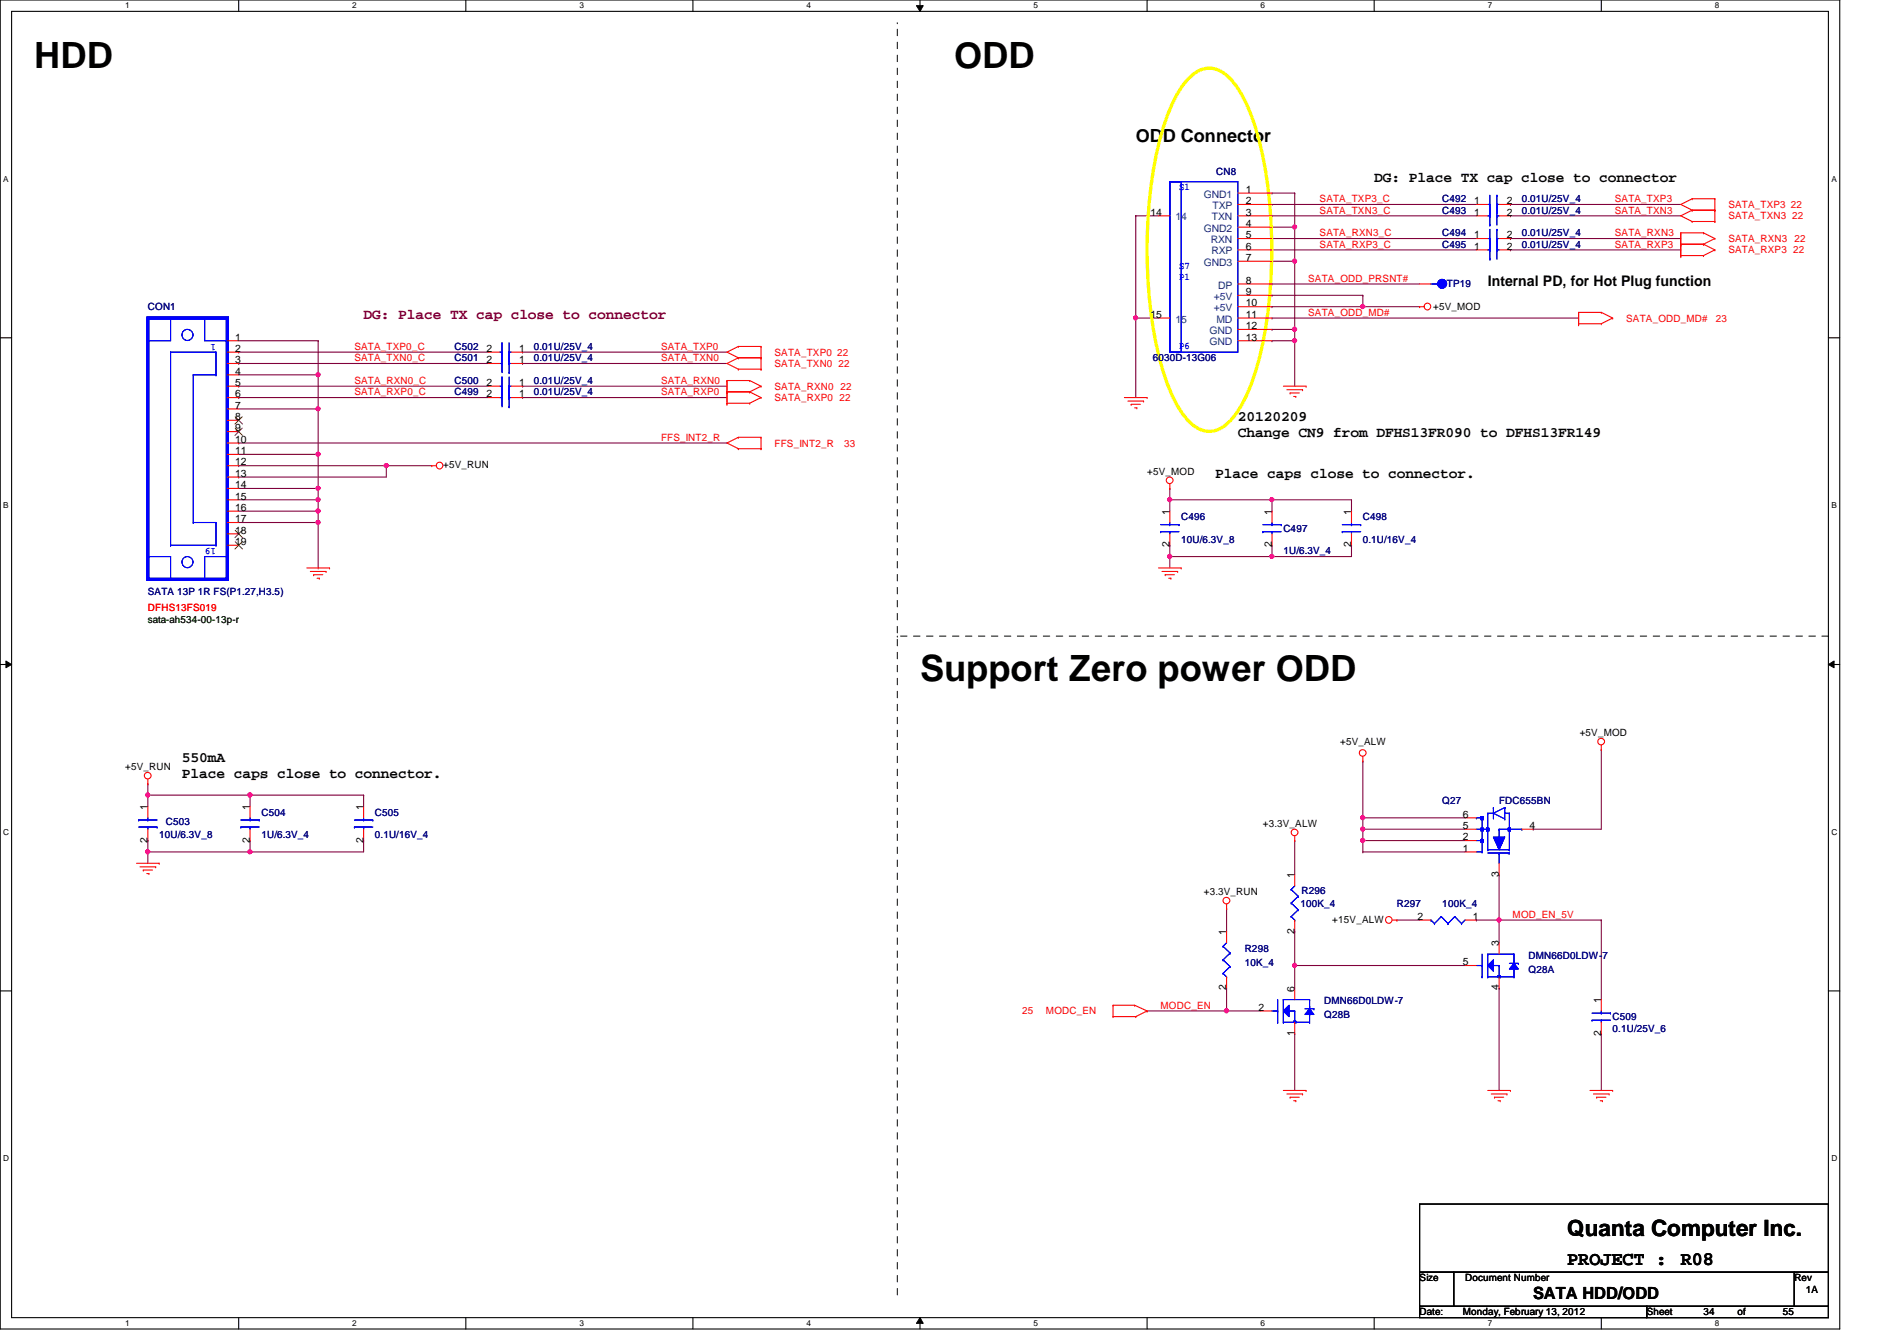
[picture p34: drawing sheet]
<svg xmlns="http://www.w3.org/2000/svg" width="297mm" height="210mm" viewBox="0 0 297 210" stroke-linecap="round" stroke-linejoin="round" font-family="sans-serif">
<defs><g id="words">
<g font-size="5.7">
<text x="5.4" y="10.6">HDD</text>
<text x="149.4" y="10.6">ODD</text>
<text x="144.1" y="106.6">Support Zero power ODD</text>
</g>
<text font-size="3.5" x="245.4" y="193.5">Quanta Computer Inc.</text>
<g font-size="3">
<text x="245.4" y="198.1">PROJECT :</text>
<text x="263.2" y="198.1">R08</text>
</g>
<text font-size="2.8" x="177.8" y="22.2">ODD Connector</text>
<text font-size="2.6" x="240.1" y="203.3">SATA HDD/ODD</text>
<g font-size="2.3">
<text x="215.2" y="28.5">DG: Place TX cap close to connector</text>
<text x="233" y="44.8">Internal PD, for Hot Plug function</text>
<text x="193.8" y="65.9">20120209</text>
<text x="193.8" y="68.4">Change CN9 from DFHS13FR090 to DFHS13FR149</text>
<text x="190.3" y="74.8">Place caps close to connector.</text>
<text x="28.5" y="119.2">550mA</text>
<text x="28.5" y="121.8">Place caps close to connector.</text>
</g>
<text font-size="2.3" fill="#800000" x="56.9" y="49.9">DG: Place TX cap close to connector</text>
<g font-size="1.6" fill="#00f">
<text x="184.6" y="29.7">S1</text>
<text x="184.6" y="42.1">S7</text>
<text x="184.6" y="43.9">P1</text>
<text x="33.8" y="53.8" transform="rotate(180 33.8 53.8)">1</text>
<text x="184.6" y="54.6">P6</text>
<text x="33.8" y="85.8" transform="rotate(180 33.8 85.8)">19</text>
</g>
<g font-size="1.6" fill="#000080">
<text x="190.5" y="27.4">CN8</text>
<text x="225.8" y="33.4">C493</text>
<text x="225.8" y="31.7">C492</text>
<text x="238.3" y="33.4">0.01U/25V_4</text>
<text x="238.3" y="31.7">0.01U/25V_4</text>
<text x="225.8" y="38.8">C495</text>
<text x="225.8" y="37">C494</text>
<text x="238.3" y="38.8">0.01U/25V_4</text>
<text x="238.3" y="37">0.01U/25V_4</text>
<text x="226.6" y="45">TP19</text>
<text x="23.2" y="48.6">CON1</text>
<text x="71.2" y="54.8">C502</text>
<text x="71.2" y="56.6">C501</text>
<text x="83.6" y="54.8">0.01U/25V_4</text>
<text x="83.6" y="56.6">0.01U/25V_4</text>
<text x="180.5" y="56.6">6030D-13G06</text>
<text x="71.2" y="61.9">C499</text>
<text x="71.2" y="60.1">C500</text>
<text x="83.6" y="61.9">0.01U/25V_4</text>
<text x="83.6" y="60.1">0.01U/25V_4</text>
<text x="185" y="81.4">C496</text>
<text x="201" y="83.2">C497</text>
<text x="213.4" y="81.4">C498</text>
<text x="185" y="85">10U/6.3V_8</text>
<text x="201" y="86.8">1U/6.3V_4</text>
<text x="213.4" y="85">0.1U/16V_4</text>
<text x="23.2" y="93.2">SATA 13P 1R FS(P1.27,H3.5)</text>
<text x="225.8" y="125.9">Q27</text>
<text x="234.7" y="125.9">FDC655BN</text>
<text x="24.9" y="131.2">10U/6.3V_8</text>
<text x="26" y="129.1">C503</text>
<text x="40.9" y="127.7">C504</text>
<text x="40.9" y="131.2">1U/6.3V_4</text>
<text x="58.7" y="127.7">C505</text>
<text x="58.7" y="131.2">0.1U/16V_4</text>
<text x="203.6" y="141.9">100K_4</text>
<text x="203.8" y="140">R296</text>
<text x="218.7" y="141.9">R297</text>
<text x="225.8" y="141.9">100K_4</text>
<text x="194.9" y="149">R298</text>
<text x="194.9" y="151.1">10K_4</text>
<text x="239.3" y="152.2">Q28A</text>
<text x="239.3" y="150.1">DMN66D0LDW-7</text>
<text x="207.3" y="159.3">Q28B</text>
<text x="207.3" y="157.2">DMN66D0LDW-7</text>
<text x="252.5" y="159.7">C509</text>
<text x="252.5" y="161.5">0.1U/25V_6</text>
</g>
<g font-size="1.6">
<text x="180.2" y="33.7">14</text>
<text x="195.1" y="30.2">1</text>
<text x="195.1" y="35.5">4</text>
<text x="195.1" y="32">2</text>
<text x="195.1" y="33.7">3</text>
<text x="230.8" y="33.7">1</text>
<text x="230.8" y="32">1</text>
<text x="236" y="33.7">2</text>
<text x="236" y="32">2</text>
<text x="195.1" y="40.9">7</text>
<text x="195.1" y="37.3">5</text>
<text x="195.1" y="39.1">6</text>
<text x="230.8" y="39.1">1</text>
<text x="230.8" y="37.3">1</text>
<text x="236" y="39.1">2</text>
<text x="236" y="37.3">2</text>
<text x="195.1" y="44.4">8</text>
<text x="195.1" y="46.2">9</text>
<text x="195.1" y="48">10</text>
<text x="36.8" y="53.3">1</text>
<text x="180.2" y="49.7">15</text>
<text x="195.1" y="49.7">11</text>
<text x="195.1" y="51.5">12</text>
<text x="195.1" y="53.3">13</text>
<text x="224.4" y="48.6">+5V_MOD</text>
<text x="36.8" y="58.6">4</text>
<text x="36.8" y="56.9">3</text>
<text x="36.8" y="55.1">2</text>
<text x="76.2" y="55.1">2</text>
<text x="76.2" y="56.9">2</text>
<text x="81.3" y="55.1">1</text>
<text x="81.3" y="56.9">1</text>
<text x="36.8" y="65.7">8</text>
<text x="36.8" y="64">7</text>
<text x="36.8" y="62.2">6</text>
<text x="36.8" y="60.4">5</text>
<text x="76.2" y="62.2">2</text>
<text x="76.2" y="60.4">2</text>
<text x="81.3" y="62.2">1</text>
<text x="81.3" y="60.4">1</text>
<text x="36.8" y="71.1">11</text>
<text x="36.8" y="69.3">10</text>
<text x="36.8" y="67.5">9</text>
<text x="36.8" y="76.4">14</text>
<text x="36.8" y="74.6">13</text>
<text x="36.8" y="72.9">12</text>
<text x="69.4" y="73.3">+5V_RUN</text>
<text x="179.6" y="74.3">+5V_MOD</text>
<text x="36.8" y="83.5">18</text>
<text x="36.8" y="81.7">17</text>
<text x="36.8" y="80">16</text>
<text x="36.8" y="78.2">15</text>
<text x="183.1" y="80.6" transform="rotate(-90 183.1 80.6)">1</text>
<text x="199.1" y="80.6" transform="rotate(-90 199.1 80.6)">1</text>
<text x="211.6" y="80.6" transform="rotate(-90 211.6 80.6)">1</text>
<text x="36.8" y="85.3">19</text>
<text x="183.1" y="85.7" transform="rotate(-90 183.1 85.7)">2</text>
<text x="199.1" y="85.7" transform="rotate(-90 199.1 85.7)">2</text>
<text x="211.6" y="85.7" transform="rotate(-90 211.6 85.7)">2</text>
<text x="209.8" y="116.7">+5V_ALW</text>
<text x="247.4" y="115.2">+5V_MOD</text>
<text x="19.6" y="120.6">+5V_RUN</text>
<text x="23.1" y="131.9" transform="rotate(-90 23.1 131.9)">2</text>
<text x="23.1" y="126.8" transform="rotate(-90 23.1 126.8)">1</text>
<text x="39.1" y="131.9" transform="rotate(-90 39.1 131.9)">2</text>
<text x="39.1" y="126.8" transform="rotate(-90 39.1 126.8)">1</text>
<text x="56.9" y="131.9" transform="rotate(-90 56.9 131.9)">2</text>
<text x="56.9" y="126.8" transform="rotate(-90 56.9 126.8)">1</text>
<text x="197.7" y="129.5">+3.3V_ALW</text>
<text x="229.1" y="128">6</text>
<text x="229.1" y="129.8">5</text>
<text x="229.1" y="131.5">2</text>
<text x="239.5" y="129.8">4</text>
<text x="202.7" y="137.5" transform="rotate(-90 202.7 137.5)">1</text>
<text x="229.1" y="133.3">1</text>
<text x="234.7" y="137.2" transform="rotate(-90 234.7 137.2)">3</text>
<text x="188.5" y="140.1">+3.3V_RUN</text>
<text x="222" y="144">2</text>
<text x="230.6" y="144">1</text>
<text x="192" y="146.3" transform="rotate(-90 192 146.3)">1</text>
<text x="202.7" y="146.1" transform="rotate(-90 202.7 146.1)">2</text>
<text x="208.6" y="144.4">+15V_ALW</text>
<text x="234.7" y="148.1" transform="rotate(-90 234.7 148.1)">3</text>
<text x="192" y="155" transform="rotate(-90 192 155)">2</text>
<text x="202.7" y="155.2" transform="rotate(-90 202.7 155.2)">6</text>
<text x="229.1" y="151.1">5</text>
<text x="234.7" y="155" transform="rotate(-90 234.7 155)">4</text>
<text x="197.1" y="158.2">2</text>
<text x="250.7" y="157" transform="rotate(-90 250.7 157)">1</text>
<text x="202.7" y="162.1" transform="rotate(-90 202.7 162.1)">1</text>
<text x="250.7" y="162.1" transform="rotate(-90 250.7 162.1)">2</text>
<text x="222.3" y="200.6">Size</text>
<text x="229.4" y="200.6">Document Number</text>
<text x="281" y="200.6">Rev</text>
<text x="282.7" y="202.4">1A</text>
<text x="222.3" y="205.9">Date:</text>
<text x="229.1" y="205.9">Monday, February 13, 2012</text>
<text x="257.8" y="205.9">Sheet</text>
<text x="266.7" y="205.9">34</text>
<text x="272.1" y="205.9">of</text>
<text x="279.2" y="205.9">55</text>
</g>
<g font-size="1.6" fill="#004080">
<text x="184.1" y="34.5">14</text>
<text x="188.5" y="30.9">GND1</text>
<text x="189.8" y="34.5">TXN</text>
<text x="189.9" y="32.7">TXP</text>
<text x="188.5" y="36.3">GND2</text>
<text x="188.5" y="41.6">GND3</text>
<text x="189.6" y="38.1">RXN</text>
<text x="189.7" y="39.8">RXP</text>
<text x="190.1" y="46.9">+5V</text>
<text x="190.8" y="45.2">DP</text>
<text x="184.1" y="50.5">15</text>
<text x="189.4" y="52.3">GND</text>
<text x="190.1" y="48.7">+5V</text>
<text x="190.5" y="50.5">MD</text>
<text x="189.4" y="54.1">GND</text>
</g>
<g font-size="1.6" fill="#f00">
<text x="206.6" y="33.4">SATA_TXN3_C</text>
<text x="206.6" y="31.7">SATA_TXP3_C</text>
<text x="252.9" y="33.4">SATA_TXN3</text>
<text x="252.9" y="31.7">SATA_TXP3</text>
<text x="270.6" y="32.6">SATA_TXP3 22</text>
<text x="270.6" y="34.3">SATA_TXN3 22</text>
<text x="206.6" y="38.8">SATA_RXP3_C</text>
<text x="206.6" y="37">SATA_RXN3_C</text>
<text x="252.9" y="38.8">SATA_RXP3</text>
<text x="252.9" y="37">SATA_RXN3</text>
<text x="270.6" y="37.9">SATA_RXN3 22</text>
<text x="270.6" y="39.7">SATA_RXP3 22</text>
<text x="204.8" y="44.1">SATA_ODD_PRSNT#</text>
<text x="204.8" y="49.4">SATA_ODD_MD#</text>
<text x="254.6" y="50.3">SATA_ODD_MD#</text>
<text x="268.7" y="50.3">23</text>
<text x="55.5" y="56.6">SATA_TXN0_C</text>
<text x="55.5" y="54.8">SATA_TXP0_C</text>
<text x="103.5" y="56.6">SATA_TXN0</text>
<text x="103.5" y="54.8">SATA_TXP0</text>
<text x="121.3" y="57.4">SATA_TXN0 22</text>
<text x="121.3" y="55.7">SATA_TXP0 22</text>
<text x="55.5" y="60.1">SATA_RXN0_C</text>
<text x="55.5" y="61.9">SATA_RXP0_C</text>
<text x="103.5" y="60.1">SATA_RXN0</text>
<text x="103.5" y="61.9">SATA_RXP0</text>
<text x="121.3" y="62.8">SATA_RXP0 22</text>
<text x="121.3" y="61">SATA_RXN0 22</text>
<text x="103.5" y="69">FFS_INT2_R</text>
<text x="121.3" y="69.9">FFS_INT2_R</text>
<text x="132.2" y="69.9">33</text>
<text x="23.2" y="95.7">DFHS13FS019</text>
<text x="236.9" y="143.7">MOD_EN_5V</text>
<text x="160.1" y="158.8">25</text>
<text x="163.8" y="158.8">MODC_EN</text>
<text x="181.7" y="157.9">MODC_EN</text>
</g>
<text font-size="1.6" fill="#004000" x="23.2" y="97.5">sata-ah534-00-13p-r</text>
<g font-size="1.3">
<text x="19.6" y="1.3">1</text>
<text x="55.2" y="1.3">2</text>
<text x="90.7" y="1.3">3</text>
<text x="126.3" y="1.3">4</text>
<text x="161.8" y="1.3">5</text>
<text x="197.4" y="1.3">6</text>
<text x="233" y="1.3">7</text>
<text x="268.5" y="1.3">8</text>
<text x=".5" y="28.4">A</text>
<text x="286.8" y="28.4">A</text>
<text x=".5" y="79.5">B</text>
<text x="286.8" y="79.5">B</text>
<text x=".5" y="130.7">C</text>
<text x="286.8" y="130.7">C</text>
<text x=".5" y="181.8">D</text>
<text x="286.8" y="181.8">D</text>
<text x="19.6" y="207.6">1</text>
<text x="55.2" y="207.6">2</text>
<text x="90.7" y="207.6">3</text>
<text x="126.3" y="207.6">4</text>
<text x="161.8" y="207.6">5</text>
<text x="197.4" y="207.6">6</text>
<text x="233" y="207.6">7</text>
<text x="268.5" y="207.6">8</text>
</g>
</g></defs>
<path d="M0 0h288.1v208h-288.1zM1.8 1.8h284.5v204.4h-284.5z" fill="none" stroke="#000" stroke-width=".17"/>
<g fill="#fff">
<path d="M19.6 .2h.7v1.4h-.7z"/>
<path d="M19.6 206.4h.7v1.4h-.7z"/>
</g>
<path d="M37.4 0v1.8M37.4 206.2v1.8" fill="none" stroke="#000" stroke-width=".17"/>
<g fill="#fff">
<path d="M55.2 .2h.6v1.4h-.6z"/>
<path d="M55.2 206.4h.6v1.4h-.6z"/>
</g>
<path d="M72.9 0v1.8M72.9 206.2v1.8" fill="none" stroke="#000" stroke-width=".17"/>
<g fill="#fff">
<path d="M90.7 .2h.7v1.4h-.7z"/>
<path d="M90.7 206.4h.7v1.4h-.7z"/>
</g>
<path d="M108.5 0v1.8M108.5 206.2v1.8" fill="none" stroke="#000" stroke-width=".17"/>
<g fill="#fff">
<path d="M126.3 .2h.7v1.4h-.7z"/>
<path d="M126.3 206.4h.7v1.4h-.7z"/>
</g>
<path d="M144.1 0v1.8M144.1 206.2v1.8" fill="none" stroke="#000" stroke-width=".17"/>
<path d="M143.5 .9h1.1l-.5 .9zM144.1 206.2l.5 .9h-1.1z" fill="#000"/>
<path d="M143.5 .9h1.1l-.5 .9zM144.1 206.2l.5 .9h-1.1z" fill="none" stroke="#000" stroke-width=".16"/>
<g fill="#fff">
<path d="M161.8 .2h.7v1.4h-.7z"/>
<path d="M161.8 206.4h.7v1.4h-.7z"/>
</g>
<path d="M179.6 0v1.8M179.6 206.2v1.8" fill="none" stroke="#000" stroke-width=".17"/>
<g fill="#fff">
<path d="M197.4 .2h.7v1.4h-.7z"/>
<path d="M197.4 206.4h.7v1.4h-.7z"/>
</g>
<path d="M215.2 0v1.8M215.2 206.2v1.8" fill="none" stroke="#000" stroke-width=".17"/>
<g fill="#fff">
<path d="M233 .2h.6v1.4h-.6z"/>
<path d="M233 206.4h.6v1.4h-.6z"/>
</g>
<path d="M250.7 0v1.8M250.7 206.2v1.8" fill="none" stroke="#000" stroke-width=".17"/>
<g fill="#fff">
<path d="M268.5 .2h.7v1.4h-.7z"/>
<path d="M268.5 206.4h.7v1.4h-.7z"/>
<path d="M.5 27.3h.8v1.4h-.8z"/>
<path d="M286.8 27.3h.8v1.4h-.8z"/>
<path d="M.5 78.4h.8v1.4h-.8z"/>
<path d="M286.8 78.4h.8v1.4h-.8z"/>
</g>
<path d="M0 52.9h1.8M286.3 52.9h1.8" fill="none" stroke="#000" stroke-width=".17"/>
<g fill="#fff">
<path d="M.5 129.5h.9v1.4h-.9z"/>
<path d="M286.8 129.5h.9v1.4h-.9z"/>
</g>
<path d="M0 104h1.8M286.3 104h1.8" fill="none" stroke="#000" stroke-width=".17"/>
<path d="M.9 103.5l.9 .5-.9 .5zM286.3 104l.9-.5v1z" fill="#000"/>
<path d="M.9 103.5l.9 .5-.9 .5zM286.3 104l.9-.5v1z" fill="none" stroke="#000" stroke-width=".16"/>
<g fill="#fff">
<path d="M.5 180.6h.9v1.4h-.9z"/>
<path d="M286.8 180.6h.9v1.4h-.9z"/>
</g>
<path d="M0 155.1h1.8M286.3 155.1h1.8" fill="none" stroke="#000" stroke-width=".17"/>
<path d="M199.2 44.4h.1M199.2 44.4h23.1M37.4 69.3h.1M37.4 60.5h.1M37.4 72.9h.1M37.4 69.3h76.4M37.4 60.5h39.1M37.4 72.9h30.2M60.5 72.9h.1M60.5 72.9v1.8M81.8 60.5h.1M81.8 60.5h32" fill="none" stroke="#800040" stroke-width=".17"/>
<circle cx="60.5" cy="72.9" r=".32" fill="#f0f"/>
<circle cx="60.5" cy="72.9" r=".32" fill="none" stroke="#f0f" stroke-width=".17"/>
<g fill="none" stroke="#800040" stroke-width=".17">
<path d="M37.4 56.9h.1M37.4 55.1h.1M37.4 56.9h39.1M37.4 55.1h39.1M81.8 56.9h.1M81.8 55.1h.1M81.8 56.9h32M81.8 55.1h32M199.2 48h.1M199.2 53.3h.1M199.2 53.3h3.5M202.7 53.3h.1"/>
<path d="M202.7 53.3v7.2M213.4 46.2h.1M213.4 46.2v1.8h-14.2M37.4 74.7h.1M37.4 62.2h.1M37.4 74.7h23.1M37.4 62.2h39.1M81.8 62.2h.1M81.8 62.2h32"/>
</g>
<circle cx="202.7" cy="53.3" r=".32" fill="#f0f"/>
<circle cx="202.7" cy="53.3" r=".32" fill="none" stroke="#f0f" stroke-width=".17"/>
<path d="M199.2 35.6h.1M202.7 30.2h.1M202.7 30.2v5.4h-3.5M202.7 40.9h.1M202.7 40.9v10.7" fill="none" stroke="#800040" stroke-width=".17"/>
<circle cx="202.7" cy="40.9" r=".32" fill="#f0f"/>
<circle cx="202.7" cy="40.9" r=".32" fill="none" stroke="#f0f" stroke-width=".17"/>
<path d="M199.2 51.6h.1M199.2 51.6h3.5" fill="none" stroke="#800040" stroke-width=".17"/>
<circle cx="202.7" cy="51.5" r=".32" fill="#f0f"/>
<circle cx="202.7" cy="51.5" r=".32" fill="none" stroke="#f0f" stroke-width=".17"/>
<path d="M213.4 48h.1M213.4 48h8.9" fill="none" stroke="#800040" stroke-width=".17"/>
<circle cx="213.4" cy="48" r=".32" fill="#f0f"/>
<circle cx="213.4" cy="48" r=".32" fill="none" stroke="#f0f" stroke-width=".17"/>
<g fill="none" stroke="#800040" stroke-width=".17">
<path d="M199.2 30.2h.1M199.2 39.1h.1M199.2 37.3h.1M199.2 30.2h3.5M199.2 39.1h32M199.2 37.3h32M202.7 35.6h.1M202.7 35.6v5.3h-3.5M236.5 39.1h.1M236.5 37.3h.1M236.5 39.1h26.7M236.5 37.3h26.7"/>
<path d="M199.2 46.2h.1M199.2 40.9h.1M199.2 46.2h14.2"/>
</g>
<circle cx="202.7" cy="35.5" r=".32" fill="#f0f"/>
<circle cx="202.7" cy="35.5" r=".32" fill="none" stroke="#f0f" stroke-width=".17"/>
<path d="M177.8 33.8h.1M177.8 33.8h3.6M177.8 49.8h.1M177.8 49.8v12.4M177.8 49.8h3.6" fill="none" stroke="#800040" stroke-width=".17"/>
<circle cx="177.8" cy="49.8" r=".32" fill="#f0f"/>
<circle cx="177.8" cy="49.8" r=".32" fill="none" stroke="#f0f" stroke-width=".17"/>
<g fill="none" stroke="#800040" stroke-width=".17">
<path d="M177.8 33.8h.1M177.8 33.8v16M199.2 33.8h.1M199.2 32h.1M199.2 33.8h32M199.2 32h32M236.5 33.8h.1M236.5 32h.1M236.5 33.8h26.7M236.5 32h26.7M202.7 51.6h.1M202.7 51.6v1.7"/>
<path d="M23.2 122.7h.1M23.2 124.5h.1M23.2 122.7v1.8M23.2 124.5h16M56.9 124.5h.1M56.9 124.5v1.7"/>
</g>
<circle cx="39.1" cy="124.4" r=".32" fill="#f0f"/>
<circle cx="39.1" cy="124.4" r=".32" fill="none" stroke="#f0f" stroke-width=".17"/>
<circle cx="23.1" cy="124.4" r=".32" fill="#f0f"/>
<circle cx="23.1" cy="124.4" r=".32" fill="none" stroke="#f0f" stroke-width=".17"/>
<path d="M23.2 124.5h.1M23.2 133.3h.1M23.2 124.5v1.7M23.2 133.3h16M39.2 124.5h.1M39.2 124.5v1.7M56.9 131.6h.1M56.9 131.6v1.7" fill="none" stroke="#800040" stroke-width=".17"/>
<circle cx="23.1" cy="133.3" r=".32" fill="#f0f"/>
<circle cx="23.1" cy="133.3" r=".32" fill="none" stroke="#f0f" stroke-width=".17"/>
<path d="M39.2 124.5h.1M39.2 124.5h17.7" fill="none" stroke="#800040" stroke-width=".17"/>
<circle cx="39.1" cy="124.4" r=".32" fill="#f0f"/>
<circle cx="39.1" cy="124.4" r=".32" fill="none" stroke="#f0f" stroke-width=".17"/>
<path d="M39.2 133.3h.1M39.2 133.3h17.7" fill="none" stroke="#800040" stroke-width=".17"/>
<circle cx="39.1" cy="133.3" r=".32" fill="#f0f"/>
<circle cx="39.1" cy="133.3" r=".32" fill="none" stroke="#f0f" stroke-width=".17"/>
<path d="M183.2 87.1h.1M183.2 87.1h16M23.2 131.6h.1M23.2 133.3h.1M23.2 131.6v3.5M39.2 131.6h.1M39.2 131.6v1.7" fill="none" stroke="#800040" stroke-width=".17"/>
<circle cx="183.1" cy="87.1" r=".32" fill="#f0f"/>
<circle cx="183.1" cy="87.1" r=".32" fill="none" stroke="#f0f" stroke-width=".17"/>
<path d="M183.2 78.2h.1M183.2 78.2v1.8M183.2 85.3h.1M183.2 85.3v1.8M199.2 85.3h.1M199.2 87.1h.1M199.2 85.3v1.8M199.2 87.1h12.4" fill="none" stroke="#800040" stroke-width=".17"/>
<circle cx="199.2" cy="87.1" r=".32" fill="#f0f"/>
<circle cx="199.2" cy="87.1" r=".32" fill="none" stroke="#f0f" stroke-width=".17"/>
<path d="M199.2 78.2h.1M199.2 78.2h12.4M183.2 87.1h.1M183.2 87.1v1.8M211.6 85.3h.1M211.6 85.3v1.8M192.1 158.2h.1M192.1 158.2h5.3" fill="none" stroke="#800040" stroke-width=".17"/>
<circle cx="192" cy="158.2" r=".32" fill="#f0f"/>
<circle cx="192" cy="158.2" r=".32" fill="none" stroke="#f0f" stroke-width=".17"/>
<path d="M179.6 158.2h.1M179.6 158.2h12.5M202.7 151.1h.1M202.7 151.1h26.7" fill="none" stroke="#800040" stroke-width=".17"/>
<circle cx="202.7" cy="151.1" r=".32" fill="#f0f"/>
<circle cx="202.7" cy="151.1" r=".32" fill="none" stroke="#f0f" stroke-width=".17"/>
<path d="M213.4 131.6h.1M213.4 133.3h.1M213.4 128h.1M213.4 131.6v1.7M213.4 133.3h16M213.4 128h16M202.7 151.1h.1M202.7 151.1v3.6" fill="none" stroke="#800040" stroke-width=".17"/>
<circle cx="213.4" cy="128" r=".32" fill="#f0f"/>
<circle cx="213.4" cy="128" r=".32" fill="none" stroke="#f0f" stroke-width=".17"/>
<path d="M213.4 131.6h.1M213.4 131.6h16" fill="none" stroke="#800040" stroke-width=".17"/>
<circle cx="213.4" cy="131.5" r=".32" fill="#f0f"/>
<circle cx="213.4" cy="131.5" r=".32" fill="none" stroke="#f0f" stroke-width=".17"/>
<path d="M213.4 129.8h.1M213.4 129.8h16" fill="none" stroke="#800040" stroke-width=".17"/>
<circle cx="213.4" cy="129.8" r=".32" fill="#f0f"/>
<circle cx="213.4" cy="129.8" r=".32" fill="none" stroke="#f0f" stroke-width=".17"/>
<g fill="none" stroke="#800040" stroke-width=".17">
<path d="M213.4 119.1h.1M213.4 119.1v12.5M202.7 131.6h.1M202.7 131.6v5.3M213.4 128h.1M213.4 129.8h.1M234.7 136.9h.1M234.7 136.9v10.7M240.1 129.8h.1M240.1 129.8h10.6M202.7 145.8h.1M202.7 145.8v5.3"/>
<path d="M218.7 144h.1M218.7 144h3.6M231.2 144h.1M231.2 144h19.5M234.7 144h.1M250.7 144h.1M250.7 144v12.5M202.7 161.8h.1M202.7 161.8v8.9M250.7 161.8h.1M250.7 161.8v8.9"/>
</g>
<circle cx="234.7" cy="144" r=".32" fill="#f0f"/>
<circle cx="234.7" cy="144" r=".32" fill="none" stroke="#f0f" stroke-width=".17"/>
<path d="M199.2 49.8h.1M199.2 49.8h48M199.2 78.2v1.8M199.2 80h.1M234.7 154.7h.1M234.7 154.7v16" fill="none" stroke="#800040" stroke-width=".17"/>
<circle cx="199.2" cy="78.2" r=".32" fill="#f0f"/>
<circle cx="199.2" cy="78.2" r=".32" fill="none" stroke="#f0f" stroke-width=".17"/>
<path d="M183.2 76.5h.1M183.2 78.2h.1M183.2 76.5v1.7M183.2 78.2h16M211.6 78.2v1.8M211.6 80h.1" fill="none" stroke="#800040" stroke-width=".17"/>
<circle cx="183.1" cy="78.2" r=".32" fill="#f0f"/>
<circle cx="183.1" cy="78.2" r=".32" fill="none" stroke="#f0f" stroke-width=".17"/>
<path d="M37.4 53.3h12.4M49.8 53.3h.1M49.8 58.7h.1M49.8 53.3v5.4M250.7 117.3h.1M250.7 117.3v12.5M192.1 158.2h.1M192.1 142.2h.1M192.1 142.2v3.6M192.1 154.7v3.5" fill="none" stroke="#800040" stroke-width=".17"/>
<circle cx="49.8" cy="58.6" r=".32" fill="#f0f"/>
<circle cx="49.8" cy="58.6" r=".32" fill="none" stroke="#f0f" stroke-width=".17"/>
<path d="M37.4 58.7h12.4M49.8 58.7h.1M49.8 58.7v5.3M37.4 64h12.4M49.8 64h.1" fill="none" stroke="#800040" stroke-width=".17"/>
<circle cx="49.8" cy="64" r=".32" fill="#f0f"/>
<circle cx="49.8" cy="64" r=".32" fill="none" stroke="#f0f" stroke-width=".17"/>
<path d="M49.8 71.1h.1M49.8 64v7.1" fill="none" stroke="#800040" stroke-width=".17"/>
<circle cx="49.8" cy="71.1" r=".32" fill="#f0f"/>
<circle cx="49.8" cy="71.1" r=".32" fill="none" stroke="#f0f" stroke-width=".17"/>
<path d="M37.4 71.1h12.4M37.4 76.5h12.4M49.8 71.1h.1M49.8 76.5h.1M49.8 71.1v5.4" fill="none" stroke="#800040" stroke-width=".17"/>
<circle cx="49.8" cy="76.4" r=".32" fill="#f0f"/>
<circle cx="49.8" cy="76.4" r=".32" fill="none" stroke="#f0f" stroke-width=".17"/>
<path d="M49.8 78.2h.1M49.8 76.5v1.7" fill="none" stroke="#800040" stroke-width=".17"/>
<circle cx="49.8" cy="78.2" r=".32" fill="#f0f"/>
<circle cx="49.8" cy="78.2" r=".32" fill="none" stroke="#f0f" stroke-width=".17"/>
<path d="M37.4 78.2h12.4M49.8 78.2h.1M49.8 78.2v1.8M49.8 80h.1" fill="none" stroke="#800040" stroke-width=".17"/>
<circle cx="49.8" cy="80" r=".32" fill="#f0f"/>
<circle cx="49.8" cy="80" r=".32" fill="none" stroke="#f0f" stroke-width=".17"/>
<path d="M37.4 80h12.4M37.4 81.8h12.4M49.8 80h.1M49.8 81.8h.1M49.8 80v1.8" fill="none" stroke="#800040" stroke-width=".17"/>
<circle cx="49.8" cy="81.8" r=".32" fill="#f0f"/>
<circle cx="49.8" cy="81.8" r=".32" fill="none" stroke="#f0f" stroke-width=".17"/>
<path d="M49.8 88.9h.1M49.8 81.8v7.1" fill="none" stroke="#800040" stroke-width=".17"/>
<g fill="none" stroke="#f00" stroke-width=".17">
<path d="M263.2 38.4h.1M263.2 38.2h.1M263.2 36.4h.1M263.2 36.4v3.8M263.2 36.4h3.5M263.2 38.2h3.5M265 31.1h.1M265 32.9h.1M265 34.7h.1M265 31.1l-1.8 .9 1.8 .9M265 31.1h3.5M265 32.9h3.5"/>
<path d="M265 32.9l-1.8 .9 1.8 .9M265 34.7h3.5M266.7 36.4h.1M266.7 38.2h.1M266.7 36.4l1.8 .9M266.7 38.2l1.8 .9M268.5 31.1h.1M268.5 32.9h.1M268.5 34.7h.1M268.5 37.3h.1M268.5 39.1h.1M268.5 31.1v3.6"/>
<path d="M268.5 37.3l-1.8 .9M268.5 39.1l-1.8 .9M113.8 59.6h.1M113.8 59.6v3.7M113.8 59.6h3.6M115.6 56h.1M115.6 57.8h.1M115.6 54.2h.1M115.6 56l-1.8 .9 1.8 .9M115.6 56h3.6M115.6 57.8h3.6M115.6 54.2l-1.8 .9 1.8 .9"/>
<path d="M115.6 54.2h3.6M117.4 59.6h.1M117.4 59.6l1.8 .9M119.2 56h.1M119.2 57.8h.1M119.2 54.2h.1M119.2 54.2v3.6M222.3 48h.1M222.3 48h.7M247.2 50.8h.1M247.2 50.7h.1M247.2 48.9h.1"/>
<path d="M247.2 48.9v1.9M247.2 48.9h3.5M247.2 50.7h3.5M250.7 48.9h.1M250.7 50.7h.1M250.7 48.9l1.8 .9M252.5 49.8h.1M252.5 49.8l-1.8 .9M263.2 40.2h.1M263.2 40h.1M263.2 40h3.5M266.7 40h.1"/>
<path d="M67.6 72.9h.1M67.6 72.9h.7M113.8 63.3h.1M113.8 63.1h.1M113.8 61.3h.1M113.8 61.5h.1M113.8 61.3h3.6M113.8 63.1h3.6M115.6 68.5h.1M115.6 70.2h.1M115.6 68.5l-1.8 .8 1.8 .9M115.6 68.5h3.6"/>
<path d="M115.6 70.2h3.6M117.4 61.3h.1M117.4 63.1h.1M117.4 61.3l1.8 .9M119.2 68.5h.1M119.2 70.2h.1M119.2 62.2h.1M119.2 60.5h.1M119.2 68.5v1.7M119.2 62.2l-1.8 .9M119.2 60.5l-1.8 .8M176.1 62.2h3.5"/>
<path d="M176.6 62.8h2.5M177.1 63.3h.1M177.1 63.3h1.5M177.7 63.8h.3M178 63.8h.1M179.1 62.8h.1M179.6 62.2h.1M183.2 76.5h.1M183.2 75.7v.8M201 60.5h3.5M201.5 61h2.5M202 61.5h.1"/>
<path d="M202 61.5h1.5M202.6 62.1h.3M202.9 62.1h.1M204 61h.1M204.5 60.5h.1M48 88.9h3.6M48.6 89.5h2.5M49.1 90h.1M49.1 90h1.4M49.7 90.5h.3M50 90.5h.1M51.1 89.5h.1"/>
<path d="M51.6 88.9h.1M181.4 88.9h3.6M181.9 89.5h2.5M182.5 90h.1M182.5 90h1.4M183 90.5h.3M183.3 90.5h.1M184.4 89.5h.1M185 88.9h.1M213.4 119.1h.1M213.4 118.4v.7M250.7 117.3h.1"/>
<path d="M250.7 116.6v.7M21.4 135.1h3.5M21.9 135.7h2.5M22.4 136.2h.1M22.4 136.2h1.5M23 136.7h.3M23.2 122.7h.1M23.2 122v.7M23.3 136.7h.1M24.4 135.7h.1M24.9 135.1h.1M202.7 131.6h.1"/>
<path d="M202.7 130.9v.7M202.7 136.9v1.8M174.3 157.4h.1M174.3 159.1h.1M174.3 157.4h3.4M174.3 159.1h3.5M174.3 157.4v1.7M177.7 157.4h.1M177.7 157.4l1.9 .8M177.8 159.1h.1M179.6 158.2h.1M179.6 158.2l-1.8 .9"/>
<path d="M192.1 142.2h.1M192.1 141.5v.7M202.7 144v1.8M218 144h.7M218.7 144h.1M201 170.7h3.5M201.5 171.2h2.5M202 171.7h.1M202 171.7h1.5M202.6 172.3h.3M202.9 172.3h.1M204 171.2h.1"/>
<path d="M204.5 170.7h.1M233 170.7h3.5M233.5 171.2h2.5M234 171.7h.1M234 171.7h1.5M234.6 172.3h.3M234.9 172.3h.1M236 171.2h.1M236.5 170.7h.1M249 170.7h3.5M249.5 171.2h2.5M250 171.7h.1"/>
<path d="M250 171.7h1.5M250.6 172.3h.3M250.9 172.3h.1M252 171.2h.1M252.5 170.7h.1"/>
<circle cx="223.5" cy="48" r=".52"/>
<circle cx="68.8" cy="72.9" r=".52"/>
<circle cx="183.2" cy="75.2" r=".52"/>
<circle cx="213.4" cy="117.9" r=".52"/>
<circle cx="250.7" cy="116.1" r=".52"/>
<circle cx="23.1" cy="121.4" r=".52"/>
<circle cx="202.7" cy="130.3" r=".52"/>
<circle cx="192" cy="141" r=".52"/>
<circle cx="217.4" cy="144" r=".52"/>
</g>
<path d="M222.3 188.5h64v10.6h-64zM222.3 199.1h5.3v5.4h-5.3zM227.6 199.1h53.4v5.4h-53.4zM281 199.1h5.3v5.4h-5.3zM222.3 204.5h35.5v1.7h-35.5zM257.8 204.5h28.5v1.7h-28.5z" fill="none" stroke="#000" stroke-width=".17"/>
<path d="M140.5 3.6h.1M140.5 99.6h.1M286.3 99.6h-145.8M140.5 202.7v-199.1" fill="none" stroke="#000" stroke-width=".16" stroke-dasharray="1 1 1 1 1 1 1 1"/>
<path d="M186 12.4a4.1 4.1 0 0 1 5.9-.7 16.2 16.2 0 0 1 4.4 7.3 67.8 67.8 0 0 1 2.7 25.2 54.9 54.9 0 0 1-3.4 16.6 14.8 14.8 0 0 1-3.7 5.7 3.8 3.8 0 0 1-5.1 0 16.2 16.2 0 0 1-4.3-7.3 68.4 68.4 0 0 1-2.7-25.2 54.9 54.9 0 0 1 3.3-16.7 16.4 16.4 0 0 1 2.9-4.9z" fill="none" stroke="#ff0" stroke-width=".51"/>
<path d="M202.2 139.2h.1M202.2 139.2l1.1 1.1M202.7 138.7l-.5 .5M202.2 141.4h.1M202.2 143.5h.1M202.2 141.4l1.1 1M202.2 143.5l.5 .5M202.7 144h.1M203.3 140.3h.1M203.3 142.4h.1M203.3 140.3l-1.1 1.1M203.3 142.4l-1.1 1.1" fill="none" stroke="#00f" stroke-width=".17"/>
<path d="M233 151.1l.8-.9v1.8z" fill="#00f"/>
<path d="M233 151.1l.8-.9v1.8z" fill="none" stroke="#00f" stroke-width=".17"/>
<path d="M237.1 150.8l.6 .9h-1.4z" fill="#00f"/>
<g fill="none" stroke="#00f" stroke-width=".17">
<path d="M231.2 151.1h.9M232.1 151.1h.1M232.1 152.9h.1M232.1 149.4v3.5M233 149.4h.1M233 152.9h.1M233 149.4h4.1M233 149.4v3.5M233 152.9h4.1M233.8 151.1h.1M233.8 151.1h.9M234.6 152.7h.1"/>
<path d="M234.6 152.7v.2M234.6 152.7h.3M234.7 152.9h.1M234.7 151.1h.1M234.7 151.1v1.8M234.9 152.7h.1M234.9 152.9h.1M234.9 152.7v.2M236.3 150.8h1.4M237.1 150.8l.6 .9h-1.4zM237.1 149.4h.1M237.1 150.4h.1"/>
<path d="M237.1 152.9h.1M237.1 151.7h.1M237.1 149.4v1.4M237.1 151.7v1.2M237.7 150.8h.1"/>
</g>
<path d="M233 151.1l.8-.9v1.8z" fill="#00f"/>
<path d="M233 151.1l.8-.9v1.8z" fill="none" stroke="#00f" stroke-width=".17"/>
<path d="M237.1 150.8l.6 .9h-1.4z" fill="#00f"/>
<g fill="none" stroke="#00f" stroke-width=".17">
<path d="M78.3 62.2h.3M78.6 60.8h.1M78.6 62.2h.1M78.6 60.8v2.9M79.7 62.2h.1M79.7 63.7h.1M79.7 62.2h.3M79.7 60.8v2.9M231.2 151.1h.9M232.1 151.1h.1M232.1 152.9h.1M232.1 149.4v3.5"/>
<path d="M233 149.4h.1M233 152.9h.1M233 149.4h4.1M233 149.4v3.5M233 152.9h4.1M233.8 151.1h.1M233.8 151.1h.9M234.6 152.7h.1M234.6 152.7v.2M234.6 152.7h.3M234.7 152.9h.1M234.7 151.1h.1"/>
<path d="M234.7 151.1v1.8M234.9 152.7h.1M234.9 152.9h.1M234.9 152.7v.2M236.3 150.8h1.4M237.1 150.8l.6 .9h-1.4zM237.1 149.4h.1M237.1 150.4h.1M237.1 152.9h.1M237.1 151.7h.1M237.1 149.4v1.4M237.1 151.7v1.2"/>
<path d="M237.7 150.8h.1"/>
</g>
<path d="M76.5 62.2h1.8M80 62.2h1.8M229.4 151.1h1.8M234.7 147.6v1.8M234.7 152.9v1.8" fill="none" stroke="#f00" stroke-width=".17"/>
<path d="M201 158.2l.8-.8v1.7z" fill="#00f"/>
<path d="M201 158.2l.8-.8v1.7z" fill="none" stroke="#00f" stroke-width=".17"/>
<path d="M205.1 157.9l.6 .9h-1.4z" fill="#00f"/>
<g fill="none" stroke="#00f" stroke-width=".17">
<path d="M199.2 158.2h.9M200.1 158.2h.1M200.1 156.5v3.5M201 156.5h.1M201 156.5h4.1M201 156.5v3.5M201.8 158.2h.1M201.8 158.2h.9M202.6 159.9h.1M202.6 159.9v.1M202.6 159.9h.3M202.7 158.2h.1"/>
<path d="M202.7 158.2v1.8M202.9 159.9h.1M202.9 159.9v.1M204.3 157.9h1.4M205.1 157.9l.6 .9h-1.4zM205.1 156.5h.1M205.1 157.5h.1M205.1 158.8h.1M205.1 156.5v1.4M205.1 158.8v1.2M205.7 157.9h.1M200.1 160h.1"/>
<path d="M201 160h.1M201 160h4.1M202.7 160h.1M202.9 160h.1M205.1 160h.1"/>
</g>
<path d="M201 158.2l.8-.8v1.7z" fill="#00f"/>
<path d="M201 158.2l.8-.8v1.7z" fill="none" stroke="#00f" stroke-width=".17"/>
<path d="M205.1 157.9l.6 .9h-1.4z" fill="#00f"/>
<g fill="none" stroke="#00f" stroke-width=".17">
<path d="M183.2 28.4h10.6v26.7h-10.6zM183.2 28.4h1.8v26.7h-1.8zM233 39.1h.3M233 37.3h.3M233 33.8h.3M233 32h.3M233.3 39.1h.1M233.3 37.3h.1M233.3 38.8h.1M233.3 33.8h.1M233.3 35.2h.1M233.3 32h.1"/>
<path d="M233.3 33.4h.1M233.3 30.6v4.6M233.3 35.9v4.7M234.4 37.7h.1M234.4 39.1h.1M234.4 35.9h.1M234.4 37.3h.1M234.4 32.3h.1M234.4 33.8h.1M234.4 30.6h.1M234.4 32h.1M234.4 39.1h.3"/>
<path d="M234.4 30.6v4.6M234.4 35.9v4.7M234.4 37.3h.3M234.4 33.8h.3M234.4 32h.3M23.2 49.8h3.5v3.5h-3.5zM26.7 55.1h.1M26.7 55.1v30.2M26.7 55.1h7.1M30.3 58.7h.1M30.3 58.7h3.5M30.3 58.7v23.1"/>
<path d="M32 49.8h3.6v3.5h-3.6zM33.8 55.1h.1M33.8 58.7h.1M33.8 55.1v3.6M78.3 55.1h.3M78.3 56.9h.3M78.6 53.7h.1M78.6 55.1h.1M78.6 55.5h.1M78.6 56.9h.1M78.6 53.7v4.6M79.7 55.1h.1"/>
<path d="M79.7 56.6h.1M79.7 56.9h.1M79.7 58.3h.1M79.7 55.1h.3M79.7 53.7v4.6M79.7 56.9h.3M233.3 40.6h.1M23.2 87.1h3.5v3.6h-3.5zM26.7 85.3h.1M26.7 85.3h7.1M30.3 81.8h.1M30.3 81.8h3.5"/>
<path d="M32 87.1h3.6v3.6h-3.6zM33.8 81.8h.1M33.8 85.3h.1M33.8 81.8v3.5M181.7 83.2h.1M181.7 83.2h2.9M181.7 82.1h2.9M183.2 82.1h.1M183.2 83.2h.1M183.2 81.8v.3M183.2 83.2v.4M184.6 82.1h.1"/>
<path d="M210.2 83.2h.1M210.2 83.2h2.9M210.2 82.1h2.9M211.6 82.1h.1M211.6 83.2h.1M211.6 81.8v.3M211.6 83.2v.4M213.1 82.1h.1M21.7 128.4h.1M21.7 129.5h2.9M21.7 128.4h2.9M23.2 128.4h.1"/>
<path d="M23.2 129.5h.1M23.2 128v.4M23.2 129.5v.3M24.6 129.5h.1M37.7 129.5h.1M37.7 129.5h2.9M37.7 128.4h2.9M39.2 128.4h.1M39.2 129.5h.1M39.2 128v.4M39.2 129.5v.3M40.6 128.4h.1"/>
<path d="M55.5 129.5h.1M55.5 129.5h2.9M55.5 128.4h2.9M56.9 128.4h.1M56.9 129.5h.1M56.9 128v.4M56.9 129.5v.3M58.4 128.4h.1M191.5 148.1h.1M191.5 150.2h.1M191.5 152.4h.1M191.5 148.1l1.1 1.1"/>
<path d="M191.5 150.2l1.1 1.1M191.5 152.4l.6 .5M192.1 152.9h.1M192.1 147.6l-.6 .5M192.6 149.2h.1M192.6 151.3h.1M192.6 149.2l-1.1 1M192.6 151.3l-1.1 1.1M199.2 158.2h.9M200.1 158.2h.1M200.1 156.5v3.5M201 156.5h.1"/>
<path d="M201 156.5h4.1M201 156.5v3.5M201.8 158.2h.1M201.8 158.2h.9M202.6 159.9h.1M202.6 159.9v.1M202.6 159.9h.3M202.7 158.2h.1M202.7 158.2v1.8M202.9 159.9h.1M202.9 159.9v.1M204.3 157.9h1.4"/>
<path d="M205.1 157.9l.6 .9h-1.4zM205.1 156.5h.1M205.1 157.5h.1M205.1 158.8h.1M205.1 156.5v1.4M205.1 158.8v1.2M205.7 157.9h.1M224.1 144h.1M224.1 144l.5 .6M224.6 144.6h.1M225.7 143.5h.1M225.7 143.5l1 1.1"/>
<path d="M225.7 143.5l-1.1 1.1M226.7 144.6h.1M227.8 143.5h.1M227.8 143.5l1.1 1.1M227.8 143.5l-1.1 1.1M228.9 144.6h.1M229.4 144l-.5 .6M249.3 159.7h.1M249.3 159.7h2.9M249.3 158.6h2.9M250.7 158.6h.1M250.7 159.7h.1"/>
<path d="M250.7 158.2v.4M250.7 159.7v.3M252.2 158.6h.1M200.1 160h.1M201 160h.1M201 160h4.1M202.7 160h.1M202.9 160h.1M205.1 160h.1"/>
<circle cx="29.4" cy="52.4" r=".87"/>
<circle cx="29.4" cy="88" r=".87"/>
</g>
<g fill="none" stroke="#f00" stroke-width=".17">
<path d="M181.4 33.8h1.8M193.8 39.1h5.4M193.8 37.3h5.4M193.8 33.8h5.4M193.8 32h5.4M193.8 30.2h5.4M193.8 35.6h5.4M231.2 39.1h1.8M231.2 37.3h1.8M231.2 33.8h1.8M231.2 32h1.8M234.7 39.1h1.8"/>
<path d="M234.7 37.3h1.8M234.7 33.8h1.8M234.7 32h1.8M35.6 58.7h1.8M35.6 56.9h1.8M35.6 55.1h1.8M35.6 53.3h1.8M76.5 56.9h1.8M76.5 55.1h1.8M80 56.9h1.8M80 55.1h1.8M181.4 49.8h1.8"/>
<path d="M193.8 53.3h5.4M193.8 40.9h5.4M193.8 44.4h5.4M193.8 46.2h5.4M193.8 48h5.4M193.8 49.8h5.4M193.8 51.6h5.4M35.6 78.2h1.8M35.6 76.5h1.8M35.6 74.7h1.8M35.6 72.9h1.8M35.6 71.1h1.8"/>
<path d="M35.6 69.3h1.8M35.6 67.6h1.8M35.6 65.8h1.8M35.6 64h1.8M35.6 62.2h1.8M35.6 60.5h1.8M35.6 85.3h1.8M35.6 83.6h1.8M35.6 81.8h1.8M35.6 80h1.8M183.2 80v1.8M183.2 83.6v1.7"/>
<path d="M211.6 80v1.8M211.6 83.6v1.7M23.2 126.2v1.8M23.2 129.8v1.8M39.2 126.2v1.8M39.2 129.8v1.8M56.9 126.2v1.8M56.9 129.8v1.8M192.1 145.8v1.8M192.1 152.9v1.8M197.4 158.2h1.8M202.7 154.7v1.8"/>
<path d="M222.3 144h1.8M229.4 144h1.8M250.7 156.5v1.7M202.7 160v1.8M250.7 160v1.8"/>
</g>
<path d="M23.2 49.8h12.4v40.9h-12.4z" fill="none" stroke="#00f" stroke-width=".51"/>
<path d="M36.8 67l1.2 1.2M36.8 65.2l1.2 1.2M37.9 67l-1.1 1.2M37.9 65.2l-1.1 1.2M36.8 84.8l1.2 1.1M36.8 83l1.2 1.2M37.9 84.8l-1.1 1.1M37.9 83l-1.1 1.2" fill="none" stroke="#804000" stroke-width=".16"/>
<circle cx="225.8" cy="44.4" r=".7" fill="#00f"/>
<g fill="none" stroke="#00f" stroke-width=".17">
<path d="M224.1 44.4h1M225.1 44.4h.1"/>
<circle cx="225.8" cy="44.4" r=".7"/>
</g>
<circle cx="225.8" cy="44.4" r=".7" fill="#00f"/>
<g fill="none" stroke="#00f" stroke-width=".17">
<path d="M224.1 44.4h1M225.1 44.4h.1M197.7 83.2h.1M197.7 83.2h2.9M197.7 82.1h2.9M199.2 82.1h.1M199.2 83.2h.1M199.2 81.8v.3M199.2 83.2v.4M200.6 82.1h.1"/>
<circle cx="225.8" cy="44.4" r=".7"/>
</g>
<path d="M222.3 44.4h1.8M199.2 80v1.8M199.2 83.6v1.7" fill="none" stroke="#f00" stroke-width=".17"/>
<path d="M233.8 131h1.8l-.9 2z" fill="#00f"/>
<g fill="none" stroke="#00f" stroke-width=".17">
<path d="M231.2 128h.1M231.2 131.6h.9M231.2 129.8h1.8M231.2 133.3h.9M231.2 128h.9M231.9 127.8h.1M231.9 128.2h.1M231.9 128h.1M231.9 129.6h.1M231.9 130h.1M231.9 131.4h.1M231.9 131.7h.1"/>
<path d="M231.9 127.8v.4M231.9 129.6v.4M231.9 131.4v.3M231.9 127.8h.3M231.9 128.2h.3M231.9 129.6h.3M231.9 130h.3M231.9 131.4h.3M231.9 131.7h.3M232.1 131.6h.1M232.1 127.8h.1M232.1 129.8h.1"/>
<path d="M232.1 133.3h.1M232.1 131.4h.1M232.1 128h.1M232.1 128v5.3M232.2 127.8h.1M232.2 128.2h.1M232.2 129.8h.1M232.2 129.6h.1M232.2 130h.1M232.2 131.7h.1M232.2 131.4h.1M232.2 127.8v.4"/>
<path d="M232.2 129.6v.4M232.2 131.4v.3M232.8 129.6h.1M232.8 130h.1M232.8 129.6h.3M232.8 130h.3M232.8 129.6v.4M233 133h.1M233 129.8h.1M233 127.3h.1M233 133.5h3.3M233 133h3.3"/>
<path d="M233 127.3v5.7M233 127.3h.8M233.1 129.6h.1M233.1 130h.1M233.1 129.8h.1M233.1 129.6v.4M233.8 131h1.8l-.9 2zM233.8 126.4h.1M233.8 127.3h.1M233.8 126.4v1.8M233.8 127.3l1.8 .9M234.7 133.5h.1"/>
<path d="M234.7 129.8h.1M234.7 129.8v1.2M234.7 133.5v1.6M234.7 129.8h3.6M235.6 126.4h.1M235.6 128.2h.1M235.6 126.4v1.6M235.6 127.3h.7M235.6 126.4l-1.8 .9M236.2 133.5h.1M236.2 130h.1M236.2 129.6h.1"/>
<path d="M236.2 129.8h.1M236.2 129.6h.3M236.2 130h.3M236.2 129.6v.4M236.3 133.5h.1M236.3 133h.1M236.3 127.3h.1M236.3 127.3v5.7M236.5 130h.1M236.5 129.6h.1M236.5 129.6v.4M238.3 129.8h.1"/>
</g>
<path d="M233.8 131h1.8l-.9 2z" fill="#00f"/>
<g fill="none" stroke="#00f" stroke-width=".17">
<path d="M78.6 59h.1M78.6 59v2.9M79.7 59v2.9M78.3 60.5h.3M78.6 60.5h.1M79.7 60.5h.1M79.7 61.9h.1M79.7 60.5h.3M231.2 128h.1M231.2 131.6h.9M231.2 129.8h1.8M231.2 133.3h.9"/>
<path d="M231.2 128h.9M231.9 127.8h.1M231.9 128.2h.1M231.9 128h.1M231.9 129.6h.1M231.9 130h.1M231.9 131.4h.1M231.9 131.7h.1M231.9 127.8v.4M231.9 129.6v.4M231.9 131.4v.3M231.9 127.8h.3"/>
<path d="M231.9 128.2h.3M231.9 129.6h.3M231.9 130h.3M231.9 131.4h.3M231.9 131.7h.3M232.1 131.6h.1M232.1 127.8h.1M232.1 129.8h.1M232.1 133.3h.1M232.1 131.4h.1M232.1 128h.1M232.1 128v5.3"/>
<path d="M232.2 127.8h.1M232.2 128.2h.1M232.2 129.8h.1M232.2 129.6h.1M232.2 130h.1M232.2 131.7h.1M232.2 131.4h.1M232.2 127.8v.4M232.2 129.6v.4M232.2 131.4v.3M232.8 129.6h.1M232.8 130h.1"/>
<path d="M232.8 129.6h.3M232.8 130h.3M232.8 129.6v.4M233 133h.1M233 129.8h.1M233 127.3h.1M233 133.5h3.3M233 133h3.3M233 127.3v5.7M233 127.3h.8M233.1 129.6h.1M233.1 130h.1"/>
<path d="M233.1 129.8h.1M233.1 129.6v.4M233.8 131h1.8l-.9 2zM233.8 126.4h.1M233.8 127.3h.1M233.8 126.4v1.8M233.8 127.3l1.8 .9M234.7 133.5h.1M234.7 129.8h.1M234.7 129.8v1.2M234.7 133.5v1.6M234.7 129.8h3.6"/>
<path d="M235.6 126.4h.1M235.6 128.2h.1M235.6 126.4v1.6M235.6 127.3h.7M235.6 126.4l-1.8 .9M236.2 133.5h.1M236.2 130h.1M236.2 129.6h.1M236.2 129.8h.1M236.2 129.6h.3M236.2 130h.3M236.2 129.6v.4"/>
<path d="M236.3 133.5h.1M236.3 133h.1M236.3 127.3h.1M236.3 127.3v5.7M236.5 130h.1M236.5 129.6h.1M236.5 129.6v.4M238.3 129.8h.1"/>
</g>
<path d="M76.5 60.5h1.8M80 60.5h1.8M229.4 128h1.8M229.4 129.8h1.8M229.4 131.6h1.8M229.4 133.3h1.8M234.7 135.1v1.8M238.3 129.8h1.8" fill="none" stroke="#f00" stroke-width=".17"/>
<circle cx="60.5" cy="72.9" r=".32" fill="#f0f"/>
<circle cx="60.5" cy="72.9" r=".32" fill="none" stroke="#f0f" stroke-width=".17"/>
<circle cx="202.7" cy="53.3" r=".32" fill="#f0f"/>
<circle cx="202.7" cy="53.3" r=".32" fill="none" stroke="#f0f" stroke-width=".17"/>
<circle cx="202.7" cy="40.9" r=".32" fill="#f0f"/>
<circle cx="202.7" cy="40.9" r=".32" fill="none" stroke="#f0f" stroke-width=".17"/>
<circle cx="202.7" cy="51.5" r=".32" fill="#f0f"/>
<circle cx="202.7" cy="51.5" r=".32" fill="none" stroke="#f0f" stroke-width=".17"/>
<circle cx="213.4" cy="48" r=".32" fill="#f0f"/>
<circle cx="213.4" cy="48" r=".32" fill="none" stroke="#f0f" stroke-width=".17"/>
<circle cx="202.7" cy="35.5" r=".32" fill="#f0f"/>
<circle cx="202.7" cy="35.5" r=".32" fill="none" stroke="#f0f" stroke-width=".17"/>
<circle cx="177.8" cy="49.8" r=".32" fill="#f0f"/>
<circle cx="177.8" cy="49.8" r=".32" fill="none" stroke="#f0f" stroke-width=".17"/>
<circle cx="39.1" cy="124.4" r=".32" fill="#f0f"/>
<circle cx="39.1" cy="124.4" r=".32" fill="none" stroke="#f0f" stroke-width=".17"/>
<circle cx="23.1" cy="124.4" r=".32" fill="#f0f"/>
<circle cx="23.1" cy="124.4" r=".32" fill="none" stroke="#f0f" stroke-width=".17"/>
<circle cx="23.1" cy="133.3" r=".32" fill="#f0f"/>
<circle cx="23.1" cy="133.3" r=".32" fill="none" stroke="#f0f" stroke-width=".17"/>
<circle cx="39.1" cy="124.4" r=".32" fill="#f0f"/>
<circle cx="39.1" cy="124.4" r=".32" fill="none" stroke="#f0f" stroke-width=".17"/>
<circle cx="39.1" cy="133.3" r=".32" fill="#f0f"/>
<circle cx="39.1" cy="133.3" r=".32" fill="none" stroke="#f0f" stroke-width=".17"/>
<circle cx="183.1" cy="87.1" r=".32" fill="#f0f"/>
<circle cx="183.1" cy="87.1" r=".32" fill="none" stroke="#f0f" stroke-width=".17"/>
<circle cx="199.2" cy="87.1" r=".32" fill="#f0f"/>
<circle cx="199.2" cy="87.1" r=".32" fill="none" stroke="#f0f" stroke-width=".17"/>
<circle cx="192" cy="158.2" r=".32" fill="#f0f"/>
<circle cx="192" cy="158.2" r=".32" fill="none" stroke="#f0f" stroke-width=".17"/>
<circle cx="202.7" cy="151.1" r=".32" fill="#f0f"/>
<circle cx="202.7" cy="151.1" r=".32" fill="none" stroke="#f0f" stroke-width=".17"/>
<circle cx="213.4" cy="128" r=".32" fill="#f0f"/>
<circle cx="213.4" cy="128" r=".32" fill="none" stroke="#f0f" stroke-width=".17"/>
<circle cx="213.4" cy="131.5" r=".32" fill="#f0f"/>
<circle cx="213.4" cy="131.5" r=".32" fill="none" stroke="#f0f" stroke-width=".17"/>
<circle cx="213.4" cy="129.8" r=".32" fill="#f0f"/>
<circle cx="213.4" cy="129.8" r=".32" fill="none" stroke="#f0f" stroke-width=".17"/>
<circle cx="234.7" cy="144" r=".32" fill="#f0f"/>
<circle cx="234.7" cy="144" r=".32" fill="none" stroke="#f0f" stroke-width=".17"/>
<circle cx="199.2" cy="78.2" r=".32" fill="#f0f"/>
<circle cx="199.2" cy="78.2" r=".32" fill="none" stroke="#f0f" stroke-width=".17"/>
<circle cx="183.1" cy="78.2" r=".32" fill="#f0f"/>
<circle cx="183.1" cy="78.2" r=".32" fill="none" stroke="#f0f" stroke-width=".17"/>
<circle cx="49.8" cy="58.6" r=".32" fill="#f0f"/>
<circle cx="49.8" cy="58.6" r=".32" fill="none" stroke="#f0f" stroke-width=".17"/>
<circle cx="49.8" cy="64" r=".32" fill="#f0f"/>
<circle cx="49.8" cy="64" r=".32" fill="none" stroke="#f0f" stroke-width=".17"/>
<circle cx="49.8" cy="71.1" r=".32" fill="#f0f"/>
<circle cx="49.8" cy="71.1" r=".32" fill="none" stroke="#f0f" stroke-width=".17"/>
<circle cx="49.8" cy="76.4" r=".32" fill="#f0f"/>
<circle cx="49.8" cy="76.4" r=".32" fill="none" stroke="#f0f" stroke-width=".17"/>
<circle cx="49.8" cy="78.2" r=".32" fill="#f0f"/>
<circle cx="49.8" cy="78.2" r=".32" fill="none" stroke="#f0f" stroke-width=".17"/>
<circle cx="49.8" cy="80" r=".32" fill="#f0f"/>
<circle cx="49.8" cy="80" r=".32" fill="none" stroke="#f0f" stroke-width=".17"/>
<circle cx="49.8" cy="81.8" r=".32" fill="#f0f"/>
<circle cx="49.8" cy="81.8" r=".32" fill="none" stroke="#f0f" stroke-width=".17"/>
<use href="#words"/>
</svg>
